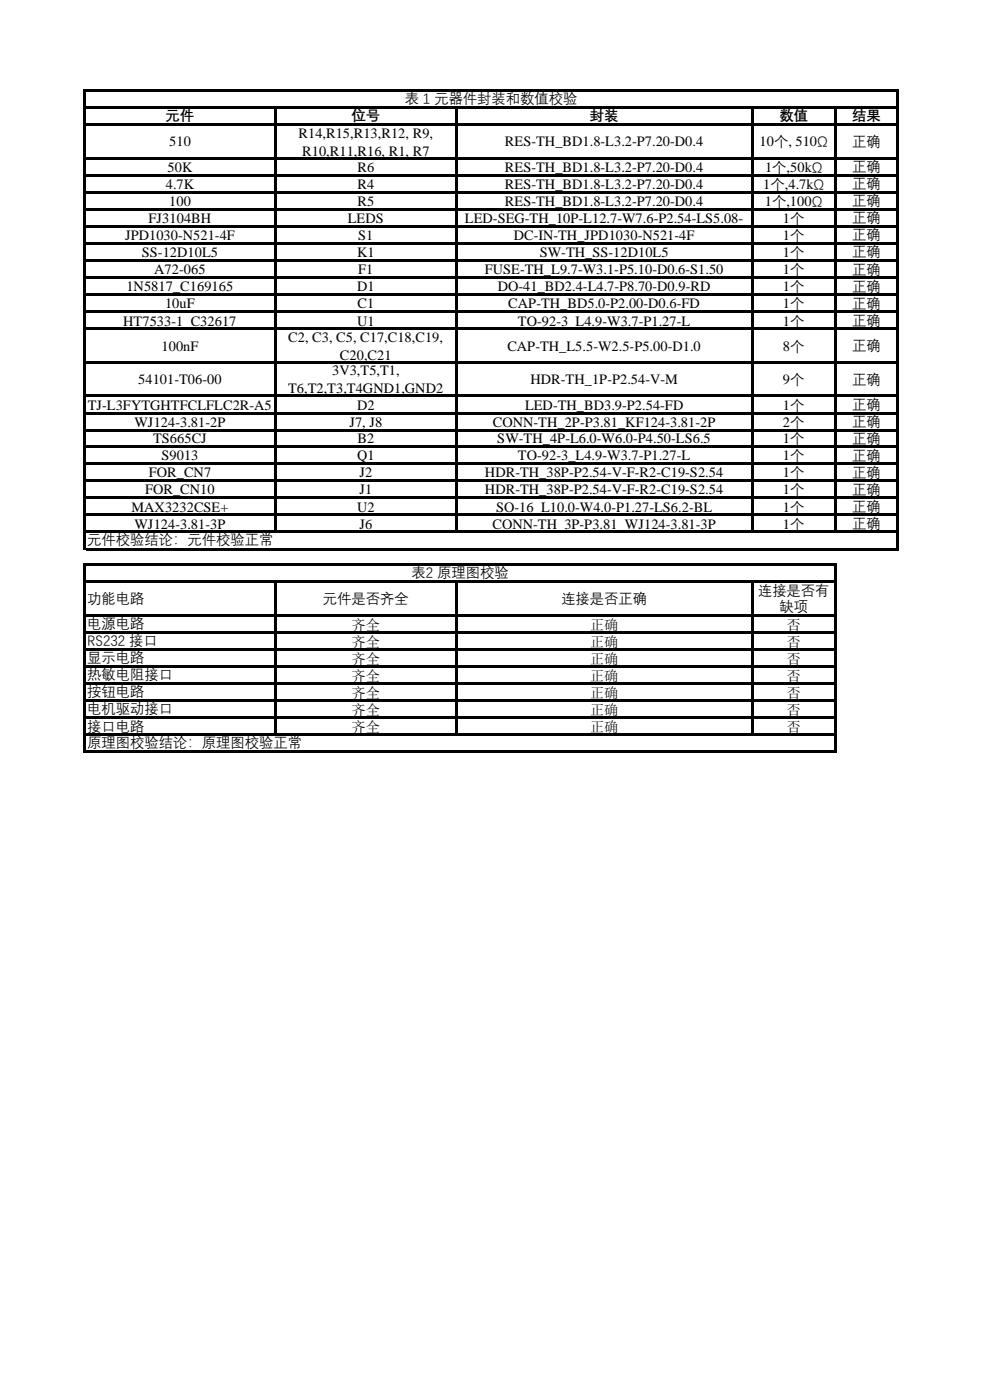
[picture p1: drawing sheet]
<svg xmlns="http://www.w3.org/2000/svg" width="210mm" height="297mm" viewBox="0 0 210 297" stroke-linecap="round" stroke-linejoin="round" font-family="sans-serif">
<defs><g id="words">
<g font-size="3">
<text x="85.9" y="21.8">表 1 元器件封装和数值校验</text>
<text x="35.2" y="25.6">元件</text>
<text x="63.3" y="29.2">R14,R15,R13,R12, R9,</text>
<text x="74.6" y="25.6">位号</text>
<text x="125.2" y="25.6">封装</text>
<text x="165.4" y="25.6">数值</text>
<text x="180.8" y="25.6">结果</text>
<text x="35.9" y="31.1">510</text>
<text x="64.1" y="33">R10,R11,R16, R1, R7</text>
<text x="107.2" y="31.1">RES-TH_BD1.8-L3.2-P7.20-D0.4</text>
<text x="161.2" y="31.1">10个, 510Ω</text>
<text x="180.8" y="30.9">正确</text>
<text x="35.2" y="40.1">4.7K</text>
<text x="35.6" y="36.5">50K</text>
<text x="75.8" y="36.5">R6</text>
<text x="75.8" y="40.1">R4</text>
<text x="107.2" y="36.5">RES-TH_BD1.8-L3.2-P7.20-D0.4</text>
<text x="107.2" y="40.1">RES-TH_BD1.8-L3.2-P7.20-D0.4</text>
<text x="162" y="40.1">1个,4.7kΩ</text>
<text x="162.3" y="36.5">1个,50kΩ</text>
<text x="180.8" y="36.3">正确</text>
<text x="180.8" y="39.9">正确</text>
<text x="31.5" y="47.3">FJ3104BH</text>
<text x="35.9" y="43.7">100</text>
<text x="73.8" y="47.3">LEDS</text>
<text x="75.8" y="43.7">R5</text>
<text x="98.7" y="47.3">LED-SEG-TH_10P-L12.7-W7.6-P2.54-LS5.08-</text>
<text x="107.2" y="43.7">RES-TH_BD1.8-L3.2-P7.20-D0.4</text>
<text x="162.3" y="43.7">1个,100Ω</text>
<text x="166.1" y="47.3">1个</text>
<text x="180.8" y="43.6">正确</text>
<text x="180.8" y="47.2">正确</text>
<text x="26.5" y="51">JPD1030-N521-4F</text>
<text x="76" y="51">S1</text>
<text x="109" y="51">DC-IN-TH_JPD1030-N521-4F</text>
<text x="166.1" y="51">1个</text>
<text x="180.8" y="50.8">正确</text>
<text x="30.1" y="54.6">SS-12D10L5</text>
<text x="32.7" y="58.2">A72-065</text>
<text x="75.8" y="54.6">K1</text>
<text x="76" y="58.2">F1</text>
<text x="102.9" y="58.2">FUSE-TH_L9.7-W3.1-P5.10-D0.6-S1.50</text>
<text x="114.5" y="54.6">SW-TH_SS-12D10L5</text>
<text x="166.1" y="54.6">1个</text>
<text x="166.1" y="58.2">1个</text>
<text x="180.8" y="54.4">正确</text>
<text x="180.8" y="58.1">正确</text>
<text x="26.8" y="61.8">1N5817_C169165</text>
<text x="35" y="65.5">10uF</text>
<text x="75.8" y="61.8">D1</text>
<text x="75.8" y="65.5">C1</text>
<text x="105.6" y="61.8">DO-41_BD2.4-L4.7-P8.70-D0.9-RD</text>
<text x="107.9" y="65.5">CAP-TH_BD5.0-P2.00-D0.6-FD</text>
<text x="166.1" y="61.8">1个</text>
<text x="166.1" y="65.5">1个</text>
<text x="180.8" y="61.7">正确</text>
<text x="180.8" y="65.3">正确</text>
<text x="26.2" y="69.1">HT7533-1_C32617</text>
<text x="75.8" y="69.1">U1</text>
<text x="109.9" y="69.1">TO-92-3_L4.9-W3.7-P1.27-L</text>
<text x="166.1" y="69.1">1个</text>
<text x="180.8" y="68.9">正确</text>
<text x="34.3" y="74.4">100nF</text>
<text x="61.2" y="72.5">C2, C3, C5, C17,C18,C19,</text>
<text x="72.1" y="76.4">C20,C21</text>
<text x="107.7" y="74.4">CAP-TH_L5.5-W2.5-P5.00-D1.0</text>
<text x="166.1" y="74.4">8个</text>
<text x="180.8" y="74.3">正确</text>
<text x="29.3" y="81.5">54101-T06-00</text>
<text x="61.1" y="83.5">T6,T2,T3,T4GND1,GND2</text>
<text x="70.5" y="79.7">3V3,T5,T1,</text>
<text x="112.6" y="81.5">HDR-TH_1P-P2.54-V-M</text>
<text x="166.1" y="81.5">9个</text>
<text x="180.8" y="81.4">正确</text>
<text x="18.6" y="86.9">TJ-L3FYTGHTFCLFLC2R-A5</text>
<text x="75.8" y="86.9">D2</text>
<text x="111.4" y="86.9">LED-TH_BD3.9-P2.54-FD</text>
<text x="166.1" y="86.9">1个</text>
<text x="180.8" y="86.8">正确</text>
<text x="28.5" y="90.6">WJ124-3.81-2P</text>
<text x="32.5" y="94.1">TS665CJ</text>
<text x="74.1" y="90.6">J7, J8</text>
<text x="75.8" y="94.1">B2</text>
<text x="104.6" y="90.6">CONN-TH_2P-P3.81_KF124-3.81-2P</text>
<text x="105.5" y="94.1">SW-TH_4P-L6.0-W6.0-P4.50-LS6.5</text>
<text x="166.1" y="90.6">2个</text>
<text x="166.1" y="94.1">1个</text>
<text x="180.8" y="90.4">正确</text>
<text x="180.8" y="94">正确</text>
<text x="31.6" y="101.3">FOR_CN7</text>
<text x="34.3" y="97.7">S9013</text>
<text x="75.8" y="97.7">Q1</text>
<text x="76.3" y="101.3">J2</text>
<text x="102.9" y="101.3">HDR-TH_38P-P2.54-V-F-R2-C19-S2.54</text>
<text x="109.9" y="97.7">TO-92-3_L4.9-W3.7-P1.27-L</text>
<text x="166.1" y="97.7">1个</text>
<text x="166.1" y="101.3">1个</text>
<text x="180.8" y="97.5">正确</text>
<text x="180.8" y="101.2">正确</text>
<text x="30.8" y="104.9">FOR_CN10</text>
<text x="76.3" y="104.9">J1</text>
<text x="102.9" y="104.9">HDR-TH_38P-P2.54-V-F-R2-C19-S2.54</text>
<text x="166.1" y="104.9">1个</text>
<text x="180.8" y="104.8">正确</text>
<text x="27.9" y="108.6">MAX3232CSE+</text>
<text x="28.5" y="112.2">WJ124-3.81-3P</text>
<text x="75.8" y="108.6">U2</text>
<text x="76.3" y="112.2">J6</text>
<text x="104.5" y="112.2">CONN-TH_3P-P3.81_WJ124-3.81-3P</text>
<text x="105.3" y="108.6">SO-16_L10.0-W4.0-P1.27-LS6.2-BL</text>
<text x="166.1" y="108.6">1个</text>
<text x="166.1" y="112.2">1个</text>
<text x="180.8" y="108.4">正确</text>
<text x="180.8" y="112">正确</text>
<text x="18.5" y="115.5">元件校验结论：元件校验正常</text>
<text x="87.3" y="122.4">表2 原理图校验</text>
<text x="18.5" y="127.9">功能电路</text>
<text x="68.5" y="127.9">元件是否齐全</text>
<text x="119.1" y="127.9">连接是否正确</text>
<text x="160.8" y="126.2">连接是否有</text>
<text x="165.4" y="129.6">缺项</text>
<text x="18.5" y="133.3">电源电路</text>
<text x="18.5" y="136.9">RS232 接口</text>
<text x="74.6" y="133.7">齐全</text>
<text x="74.6" y="137.3">齐全</text>
<text x="125.2" y="133.7">正确</text>
<text x="125.2" y="137.3">正确</text>
<text x="166.9" y="133.7">否</text>
<text x="166.9" y="137.3">否</text>
<text x="18.5" y="140.6">显示电路</text>
<text x="74.6" y="141">齐全</text>
<text x="125.2" y="141">正确</text>
<text x="166.9" y="141">否</text>
<text x="18.5" y="144.2">热敏电阻接口</text>
<text x="18.5" y="147.8">按钮电路</text>
<text x="74.6" y="144.6">齐全</text>
<text x="74.6" y="148.2">齐全</text>
<text x="125.2" y="144.6">正确</text>
<text x="125.2" y="148.2">正确</text>
<text x="166.9" y="144.6">否</text>
<text x="166.9" y="148.2">否</text>
<text x="18.5" y="151.4">电机驱动接口</text>
<text x="18.5" y="155">接口电路</text>
<text x="74.6" y="151.8">齐全</text>
<text x="74.6" y="155.5">齐全</text>
<text x="125.2" y="151.8">正确</text>
<text x="125.2" y="155.5">正确</text>
<text x="166.9" y="151.8">否</text>
<text x="166.9" y="155.5">否</text>
<text x="18.5" y="158.5">原理图校验结论：原理图校验正常</text>
</g>
</g></defs>
<g fill="#000">
<path d="M18.2 18.9h172.5v.5h-172.5z" fill-rule="evenodd"/>
<path d="M18.2 22.6h172.5v.5h-172.5z" fill-rule="evenodd"/>
<path d="M18.2 26.2h172.5v.5h-172.5z" fill-rule="evenodd"/>
<path d="M18.2 33.3h172.5v.5h-172.5z" fill-rule="evenodd"/>
<path d="M18.2 36.9h172.5v.5h-172.5z" fill-rule="evenodd"/>
<path d="M18.2 40.6h172.5v.5h-172.5z" fill-rule="evenodd"/>
<path d="M18.2 44.2h172.5v.5h-172.5z" fill-rule="evenodd"/>
<path d="M18.2 47.8h172.5v.5h-172.5z" fill-rule="evenodd"/>
<path d="M18.2 51.4h172.5v.5h-172.5z" fill-rule="evenodd"/>
<path d="M18.2 55.1h172.5v.5h-172.5z" fill-rule="evenodd"/>
<path d="M18.2 58.7h172.5v.5h-172.5z" fill-rule="evenodd"/>
<path d="M18.2 62.3h172.5v.5h-172.5z" fill-rule="evenodd"/>
<path d="M18.2 65.9h172.5v.5h-172.5z" fill-rule="evenodd"/>
<path d="M18.2 69.5h172.5v.5h-172.5z" fill-rule="evenodd"/>
<path d="M18.2 76.7h172.5v.5h-172.5z" fill-rule="evenodd"/>
<path d="M17.7 18.9h.5v75.6h-.5z" fill-rule="evenodd"/>
<path d="M17.7 94.5h159.3v.5h-159.3z" fill-rule="evenodd"/>
<path d="M18.2 83.8h172.5v.5h-172.5z" fill-rule="evenodd"/>
<path d="M18.2 87.4h172.5v.5h-172.5z" fill-rule="evenodd"/>
<path d="M18.2 91h172.5v.5h-172.5z" fill-rule="evenodd"/>
<path d="M18.2 98.2h172.5v.5h-172.5z" fill-rule="evenodd"/>
<path d="M58.1 23.1h.5v71.4h-.5z" fill-rule="evenodd"/>
<path d="M96.5 23.1h.5v71.4h-.5z" fill-rule="evenodd"/>
<path d="M159.3 23.1h.5v71.4h-.5z" fill-rule="evenodd"/>
<path d="M177.5 94.5h13.2v.5h-13.2z" fill-rule="evenodd"/>
<path d="M17.7 95h.5v21.8h-.5z" fill-rule="evenodd"/>
<path d="M18.2 101.8h172.5v.5h-172.5z" fill-rule="evenodd"/>
<path d="M18.2 105.4h172.5v.5h-172.5z" fill-rule="evenodd"/>
<path d="M18.2 109h172.5v.5h-172.5z" fill-rule="evenodd"/>
<path d="M18.2 112.7h172.5v.4h-172.5z" fill-rule="evenodd"/>
<path d="M18.2 116.3h172.5v.5h-172.5z" fill-rule="evenodd"/>
<path d="M58.1 95h.5v18.1h-.5z" fill-rule="evenodd"/>
<path d="M96.5 95h.5v18.1h-.5z" fill-rule="evenodd"/>
<path d="M159.3 95h.5v18.1h-.5z" fill-rule="evenodd"/>
<path d="M177 23.1h.5v90h-.5z" fill-rule="evenodd"/>
<path d="M190.2 19.4h.5v97.4h-.5z" fill-rule="evenodd"/>
<path d="M18.2 119.6h159.3v.5h-159.3z" fill-rule="evenodd"/>
<path d="M18.2 123.2h159.3v.5h-159.3z" fill-rule="evenodd"/>
<path d="M18.2 130.3h159.3v.5h-159.3z" fill-rule="evenodd"/>
<path d="M18.2 133.9h159.3v.5h-159.3z" fill-rule="evenodd"/>
<path d="M18.2 137.5h159.3v.5h-159.3z" fill-rule="evenodd"/>
<path d="M17.7 119.6h.5v40.2h-.5z" fill-rule="evenodd"/>
<path d="M18.2 141.2h159.3v.5h-159.3z" fill-rule="evenodd"/>
<path d="M18.2 144.8h159.3v.5h-159.3z" fill-rule="evenodd"/>
<path d="M18.2 148.4h159.3v.5h-159.3z" fill-rule="evenodd"/>
<path d="M18.2 152h159.3v.5h-159.3z" fill-rule="evenodd"/>
<path d="M18.2 155.7h159.3v.5h-159.3z" fill-rule="evenodd"/>
<path d="M18.2 159.3h159.3v.5h-159.3z" fill-rule="evenodd"/>
<path d="M58.1 123.7h.5v32.5h-.5z" fill-rule="evenodd"/>
<path d="M96.5 123.7h.5v32.5h-.5z" fill-rule="evenodd"/>
<path d="M159.3 123.7h.5v32.5h-.5z" fill-rule="evenodd"/>
<path d="M177 120.1h.5v39.7h-.5z" fill-rule="evenodd"/>
</g>
<use href="#words"/>
</svg>
